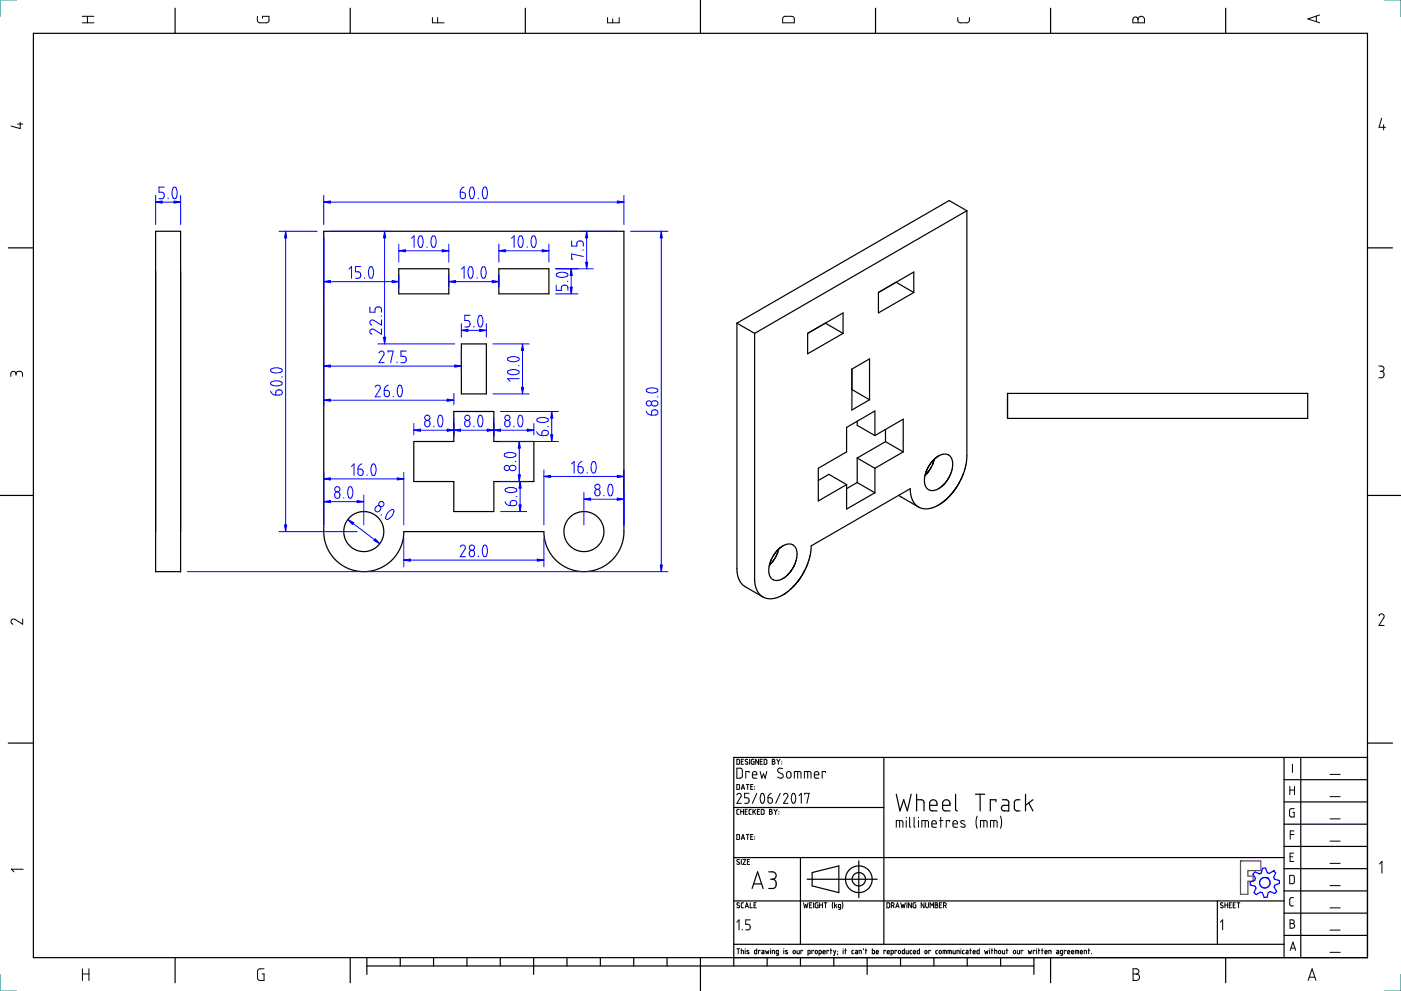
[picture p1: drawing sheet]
<svg xmlns="http://www.w3.org/2000/svg" width="420mm" height="297mm" viewBox="0 0 420 297" stroke-linecap="round" stroke-linejoin="round" font-family="sans-serif">
<g fill="none" stroke="#000" stroke-width=".36">
<path d="M210.1 0v10M10 10h400.1v277h-400.1zM52.5 2.5v7.5M105 2.5v7.5M157.5 2.5v7.5M262.6 2.5v7.5M315.1 2.5v7.5M367.6 2.5v7.5M2.5 74.3h7.5M410.1 74.3h7.5M0 148.5h10M410.1 148.5h10"/>
<path d="M2.5 222.7h7.5M265.1 227v56M385.1 233.7h25M385.1 227v60M390.1 227v60M410.1 222.7h7.5M410.1 227h-190.1v62.5M220 257h165.1M220 242h45.1M240.1 257v26M257.6 258v11M385.1 253.7h25"/>
<path d="M385.1 247h25M385.1 240.4h25M220 270h165.1M242.1 263.5h21M243.6 261.5l8-2v8l-8-2zM365.1 270v13M385.1 273.7h25M385.1 267h25M385.1 260.4h25M52.5 287v7.6M105 287v7.6M110 289.5h200.1"/>
<path d="M110 287v5.1M120 287v2.5M130 287v2.5M140 287v2.5M150 287v2.5M160 287v5.1M170 287v2.5M180 287v2.5M190.1 287v2.5M200 287v2.5M210.1 287v10.1M220 283h165.1"/>
<path d="M230.1 287v2.5M240.1 287v2.5M250.1 287v2.5M260.1 287v5.1M270.1 287v2.5M280.1 287v2.5M290.1 287v2.5M300.1 287v2.5M310.1 287v5.1M315.1 287v7.6M367.6 287v7.6M385.1 280.4h25"/>
</g>
<path d="M372 258.1h6.1v2.8h-3.9v1.7h1.6v1.5h-1.6v4h-2.2z" fill="none" stroke="#f00" stroke-width=".36"/>
<circle cx="372" cy="258.1" r=".18" fill="#f00"/>
<path d="M376.4 261.3l1.3 .6 .6-.2 .4-1.5h.8l.6 1.4 .5 .2 1.3-.8 .7 .6-.6 1.4 .2 .5 1.5 .4v.9l-1.4 .5-.2 .6 .8 1.3-.6 .6-1.4-.6-.5 .3-.4 1.4-.9 .1-.5-1.4-.6-.2-1.3 .7-.6-.6 .6-1.3-.3-.6-1.4-.3-.1-.9 1.4-.6 .2-.5-.7-1.3z" fill="none" stroke="#00f" stroke-width=".36"/>
<circle cx="381.9" cy="261" r=".18" fill="#00f"/>
<circle cx="379.3" cy="264.6" r="1.57" fill="none" stroke="#00f" stroke-width=".36"/>
<circle cx="380" cy="263.2" r=".18" fill="#00f"/>
<g fill="none" stroke="#000" stroke-width=".36">
<path d="M97.1 69.3h90v90.6l-.4 2.5-.8 2.1-1.3 2.2-1.7 1.8-2.8 1.7-3.4 1h-3.5l-3.3-1-2.6-1.8-2.2-2.5-1.5-3.3-.5-3.3h-42l-.2 2.3-.6 2-1.1 2.3-1.1 1.4-1.7 1.6-1.5 1-2.2 .9-2.1 .5h-2.8l-3-.7-2.5-1.3-2.3-2.1-1-1.3-1.1-2.2-.6-1.9-.2-2.1zM290 63.2l-.2 75.4-.8 3.1-1.2 2.8-1.7 2.7-1.9 2.1-2.3 1.9-2.4 1.1-2.2 .2-1.8-.5M290 63.2l-5.4-3.1-63.6 36.8M290 63.2l-63.7 36.7M119.6 80.6h15v7.5h-15zM149.6 80.6h15v7.5h-15zM221 96.9v74.5l.6 2.3 1.2 1.7 6 3.5M221 96.9l5.3 3M226.3 99.9v74.2l.3 1.7 .5 1.4 .6 .8 1.1 .9M242.2 99.9l10.6-6.1v6.1l-10.6 6.1zM247.5 96.9l5.3 3M263.4 87.7l10.6-6.2v6.2"/>
<path d="M263.4 87.7l5.3-3.1 5.3 3.1M263.4 87.7v6.1l10.6-6.1M138.4 103.1h7.5v15h-7.5zM255.5 110.6l5.3-3v12.2l-5.3 3.1zM255.5 116.8l5.3 3M302.2 117.9h90v7.5h-90zM124.1 132.3h12v-9h12v9h12v12h-12v9h-12v-9h-12zM257.1 137.3l5.3 3.1M257.1 126.3v1.2l5.3 3.1M257.1 137.3v7.3M262.4 130.6l8.5-5v9.8M262.4 130.6v-7.4l-8.5 4.9v7.3l-8.5 5v9.8l8.5-5"/>
<path d="M265.6 132.4l5.3 3M265.6 128.7v3.7M265.6 132.4l-8.5 4.9M270.9 135.4l-8.5 5M279.9 137.9l2.2-1.5 1.8-.3 .8 .4 .6 .7 .3 1 .1 1.4-.7 2.7-1.5 2.4-2.1 1.8-1.1 .5h-1l-.9-.3-.7-.7-.4-1.2-.1-1.3 .9-3zM280.2 137.6l-1 2.6-1.8 2.3M245.4 144l3.2-1.8 5.3 3M253.9 145.2v7.4l8.5-4.9M257.1 144.6l5.3 3.1M257.1 144.6l-3.2 1.9M262.4 140.4v7.3M269.5 148.5l6 3.5"/>
<path d="M275.5 152l-.9-.7-1-1.4-.4-1.5-.2-1.9-29.7 17.1-.3 3-1.1 3.2-1.7 3.1-2.3 2.9-2.4 2.1-2.2 1.1-2.7 .5-1.8-.6M46.7 171.4v-102.1h7.5v102.1M46.7 171.3h7.5M233.2 164.9l2.1-1.6 1.1-.3 .9 .1 1.3 1 .4 1v1.3l-.6 2.6-1.6 2.7-2 1.7-1.9 .6-1-.2-.9-.8-.3-1-.2-1.4 .8-2.9zM233.6 164.6l-1.1 2.6-1.8 2.2M268.8 238.1l1.1 5 1.1-3.4 1.1 3.4 1.1-5M274.9 239.7h1.6l.5 .4 .1 3M274.9 238.1v5M286.6 238.1v4.5l.5 .5M292.5 238.1h2.8M293.9 238.1v5M300.6 239.7h1.3l.6 .5v2.9h-1.4l-.6-.3-.2-.6 .4-.7 1.8-.1"/>
<path d="M305.9 239.7l-1.2 .1-.5 .7 .1 2.1 .5 .4 1.1 .1M307.6 238.1v5M309.8 239.7l-2.2 1.7M278.8 241.4h2.2v-.9l-.4-.6-.8-.2-.8 .4-.2 .6v1.6l.5 .7 1.7 .1M282.7 241.4h2.2v-.9l-.4-.5-.8-.3-.8 .4-.2 .6v1.6l.6 .7 1.6 .1M298.7 240.3v-.6h-1.7v3.4M308.5 240.7l1.3 2.4M225.6 266.3l1.6-5 1.7 5M226 264.9h2.4M230.5 261.3l1.5 .1 .7 .6 .1 .6-.3 .6-.9 .3M231.1 263.5h.5M231.6 263.5l1 .6 .1 1.5-.8 .7h-1.4"/>
<circle cx="109.1" cy="159.3" r="6"/>
<circle cx="175.1" cy="159.3" r="6"/>
<circle cx="257.6" cy="263.5" r="4"/>
<circle cx="257.6" cy="263.5" r="2"/>
</g>
<path d="M5 0h-5v5M415.1 0h5v5M0 292.1v5h5M420.1 292.1v5h-5" fill="none" stroke="#007f7f" stroke-width=".3"/>
<g fill="none" stroke="#000" stroke-width=".3">
<path d="M24.7 6.8h3.5M24.7 4.9h3.5M26.2 4.9v1.9M77.2 4.9v1.4l.5 .5h2.2l.7-.5 .1-1.4h-2v.6M129.7 5.3v1.5h3.5M131.2 5.3v1.5M182.2 5.3v1.5h3.5v-1.5M183.7 5.7v1.1M234.9 5.2l.5-.3h2.3l.5 .6v1.3h-3.5zM287.2 5.3l.1 1 .7 .5 2.3-.1 .4-.4v-1M339.9 5.4l.4-.3h.5l.5 .8 .4-.8 .9-.1 .6 .6v1.2h-3.5zM341.3 5.9v.9"/>
<path d="M394.8 4.8v1.7M395.8 4.5l-3.6 1.2 3.6 1.1M5.3 37.2h1.5M6.1 36.6v1.9l-2.8-.7M414.4 35.4l-.8 2.8h1.9M415 37.4v1.5M4.8 112.1l-.3-.7h-.8l-.4 .4-.1 1M4.8 112.1l.4-.7 1-.1 .5 .5 .1 1M4.8 112.1v.4M413.5 109.7h1l.5 .4-.1 .9-.6 .3M413.9 111.3h.4M414.3 111.3l.7 .4v1.1l-.5 .4h-1"/>
<path d="M6.8 185.5v1.6l-2.5-1.5h-.6l-.4 .9 .6 .6M413.6 184.6l.6-.6 .8 .3 .1 .7-1.5 2.5h1.5M221 227.6h.5l.3 .2v1l-.2 .3h-.6zM221 235.1h.6l.2 .3v.9l-.2 .3h-.6zM221 230.3h1.2l.4 .4v2l-.4 .5-1.2 .1zM221 238.3l.6-.5 .7 .4-.1 .6-1.2 2h1.3M222.3 228.3h.5M222.3 236.6l.5-1.5 .5 1.5M222.4 236.2h.8M223 227.6h-.7v1.5h.7M223.8 235.1h.8M224.2 227.7l-.5-.1-.2 .4 .8 .6v.3l-.4 .2-.4-.2"/>
<path d="M224.2 235.1v1.5M224.6 237.8h-1.3v1.3l.9 .1 .4 .5-.2 .9-1.1 .2M224.6 231.6v-.4h-1v2.1M224.8 227.6v1.5M225.1 235.8h.5M225.6 232.2h1.4l-.3-.8-.5-.2-.4 .3-.2 1.3 .4 .4 1 .1M225.8 235.1h-.7v1.5h.7M226.1 227.6l-.8 .2 .1 1.2 .7 .1v-.8h-.2M226.3 235.8v.1M226.3 236.5v.1M227 237.8l-1.4 3M227.5 227.6v1.5l-.9-1.5v1.5"/>
<path d="M228 228.3h.5M228 231.2l.5 2.1 .5-1.4 .5 1.4 .5-2.1M228.3 238l.6-.1 .4 .9-.1 1.3-.5 .7-.4-.1-.3-1.1zM228.6 227.6h-.6v1.5h.6M229.2 227.6l.8 .2v1l-.3 .3h-.5zM230.3 239.1h.8l.5 .4v.7l-.2 .5-.5 .1-.5-.3zM231.3 237.8l-.7 .5-.3 .8M231.6 227.6l.7 .2v.3l-.3 .2 .4 .2-.2 .5-.6 .1zM231.6 228.3h.4M232.9 227.6l.5 .7M233.4 228.3v.8M233.9 227.6l-.5 .7"/>
<path d="M234 237.8l-1.4 3M234.4 228.3h.1M234.4 228.9v.1M234.7 230.4l-1-.1-.4 .3-.1 .5 .2 .3 1.3 .7 .1 .8-.6 .4-1-.4M235 238.3l.6-.5 .7 .4-.1 .6-1.2 2h1.3M236 231.5l.6-.3 .6 .4v1.1l-.4 .5h-.5l-.4-.4zM237.7 237.9h.6l.3 .9-.1 1.3-.4 .7-.5-.2-.3-1zM238.2 233.3v-2.1l1.9 .2 .1 1.9M239.2 231.2v2.1M239.6 238.5l.7-.7v3M241.2 233.3v-2.1l1.9 .2 .1 1.9M241.3 238.1v-.3h1.4l-.7 3"/>
<path d="M242.2 231.2v2.1M244.2 232.2h1.4l-.3-.8-.5-.2-.4 .3-.2 1.3 .4 .4 1 .1M247.6 231.6v-.4h-1v2.1M386.8 235.7v2.5M386.8 236.8h1.4M387.6 229v2.5M388.2 235.7v2.5M398.9 232.1h3M398.9 238.8h3M221 250.1h.6l.2 .3v1l-.2 .2h-.6zM221.6 242.6l-.6 .2v1.1l.6 .2M221.7 257.7l-.5-.1-.2 .4 .7 .5 .1 .4-.3 .2-.5-.2"/>
<path d="M222.1 242.6v1.5M222.1 243.3h.9M222.3 257.6v1.5M222.3 251.6l.5-1.5 .5 1.5M222.4 251.2h.8M222.8 257.6h.8l-.8 1.5h.8M223 242.6v1.5M223.5 243.3h.5M223.8 250.1h.8M224.1 258.3h.5M224.1 242.6h-.6v1.5h.6M224.2 250.1v1.5"/>
<path d="M224.8 257.6h-.7v1.5h.7M225.1 250.8h.5M225.3 242.6h-.4l-.3 .3 .1 1 .6 .2M225.8 250.1h-.7v1.5h.7M225.8 242.6v1.5M226.1 243.2l.5 .9M226.3 250.8v.1M226.3 251.5h.1M226.6 242.6l-.8 .9M227.1 243.3h.5M227.8 242.6h-.7v1.5h.7M228.3 242.6l.8 .2 .1 1-.3 .3h-.6z"/>
<path d="M230.8 242.6l.7 .2-.3 .5 .3 .1 .1 .3-.3 .4h-.5zM230.8 243.3h.4M232.1 242.6l.5 .7M232.6 243.3v.8M233.1 242.6l-.5 .7M233.6 243.3h.1M233.6 243.9v.1M268.8 248v-2l1.9 .1 .1 1.9M269.8 246v2M271.8 245v.1M271.8 246v2M272.8 245v2.7l.3 .3"/>
<path d="M274.1 245v2.7l.3 .3M275.5 245v.1M275.5 246v2M276.5 248v-2l1.8 .1 .1 1.9M277.5 246v2M279.5 247h1.3l-.2-.9-.6-.1-.4 .2-.1 1.4 .3 .3 1 .1M281.8 246h1M282.1 245v3M284.8 246.3v-.3h-1v2M285.8 247h1.3l-.2-.9-.5-.1-.5 .3-.1 1.2 .4 .4 .9 .1M289.3 246.1l-.8-.1-.4 .4 1.2 .8 .1 .6-.3 .2-1-.2M293.1 244.6l-.4 1.5 .4 2.2"/>
<path d="M294 248v-2l1.9 .1 .1 1.9M295 246v2M297.1 248v-2l1.8 .1 .1 1.9M298 246v2M300 244.6l.4 1.5-.4 2.2M386.9 256.8h.8M386.9 250.1h1.2M388 255.7h-1.1v2.5h1.1M388.1 249h-1.2v2.5M388.1 242.4h-.9l-.4 .4-.1 1.6 .3 .4 1.1 .1v-1.4h-.4M398.9 245.4h3M398.9 252.1h3"/>
<path d="M398.9 258.8h3M413.7 259l.7-.8v3.5M6.9 260.5h-3.5l.8 .8M221 276.4l.6-.7v3M221.7 270.7l-.5-.1-.2 .4 .7 .5 .1 .4-.4 .2-.4-.2M222.6 278.6v.1M223 270.6l-.7 .2 .1 1.2 .6 .1M223.5 272.1l.5-1.5 .5 1.5M223.6 271.7h.7M225 275.7h-1.4v1.4h.9l.5 .6-.3 .9-1.1 .1M225 270.6v1.5h.6M226.1 271.3h.5"/>
<path d="M226.8 270.6h-.7v1.5h.7M241 270.6l.3 1.5 .3-1 .4 1 .3-1.5M242.8 271.3h.5M243.5 270.6h-.7v1.5h.7M244 270.6v1.5M245.3 270.6h-.6l-.2 .3 .2 1.2h.6v-.8h-.2M245.8 271.3h.9M245.8 270.6v1.5M246.7 270.6v1.5M247.1 270.6h.9M247.6 270.6v1.5M249.8 270.4l-.2 .8 .2 1.1"/>
<path d="M250.3 270.6v1.5M250.6 271.4l.3 .7M250.9 271.1l-.6 .5M252.1 272.1l-.6-.1v-.9h.6v1.3l-.6 .2M252.6 270.4l.2 .7-.2 1.2M266 270.6l.8 .2v1l-.2 .3h-.6zM267.3 271.4l.7-.1v-.6l-.7-.1v1.5M267.8 271.4l.4 .7M268.6 272.1l.6-1.5 .4 1.5M268.8 271.7h.7M270.2 270.6l.3 1.5 .3-1 .3 1 .4-1.5M272 270.6v1.5"/>
<path d="M273.3 270.6v1.5l-.8-1.5v1.5M274.7 270.6h-.7l-.2 .2 .1 1.2 .8 .1v-.8h-.3M277.1 270.6v1.5l-.8-1.5v1.5M277.6 270.6v1.2l.4 .3 .4-.3v-1.2M278.9 272.1v-1.5l.5 .8 .6-.8v1.5M280.4 270.6l.8 .2-.3 .5 .4 .3-.2 .5h-.7zM280.4 271.3h.5M281.8 271.3h.5M282.4 270.6h-.6v1.5h.6M283 271.4l.6-.1 .1-.5-.7-.2v1.5M283.4 271.4l.4 .7M366 276.4l.7-.7v3"/>
<path d="M366.8 270.7l-.6-.1-.2 .4 .8 .5v.4l-.4 .2-.4-.2M367.3 270.6v1.5M367.3 271.3h.9M368.2 270.6v1.5M368.7 271.3h.5M369.3 270.6h-.6v1.5h.6M369.8 271.3h.5M370.5 270.6h-.7v1.5h.7M371 270.6h.8M371.4 270.6v1.5M386.8 262.4h1l.4 .4v1.6l-.4 .5h-1zM386.9 275.7h.9l.3 .4-.1 .5-.4 .2 .7 .5-.1 .6-.4 .3h-.9z"/>
<path d="M386.9 276.8h.7M387.9 269l-.8 .1-.3 .5 .1 1.7 1 .2M398.9 272.1h3M398.9 265.5h3M398.9 278.8h3M24.7 291.9h2M24.7 290.4v3.5M26.7 290.4v3.5M79.2 290.4h-1.5l-.4 .5-.1 2.3 .5 .6 1.5 .1v-2h-.6M221 284.4h.8M221.4 284.4v1.5M222.3 284.9l.6 .1 .1 .9"/>
<path d="M222.3 284.4v1.5M223.5 284.4v.1M223.5 284.9v1M224.6 284.9h-.5l-.1 .2 .6 .5v.2h-.6M226.9 284.4v1.5l-.5-.1-.1-.8 .6-.1M227.9 285v-.1h-.5v1M228.5 284.9l.6 .2v.8l-.6-.1 .1-.4h.5M229.6 284.9l.2 1 .3-.7 .3 .7 .2-1M231.1 284.4v.1M231.1 284.9v1M231.6 285.9v-1l.6 .1 .1 .9M233.4 285.9l-.6-.2 .1-.8h.5v1.4l-.5 .1"/>
<path d="M235.1 284.4v.1M235.1 284.9v1M236.1 284.9h-.2a.24 .24 0 0 0-.3 0 .24 .24 0 0 0 .1 .4l.5 .2a.34 .34 0 0 1-.2 .4 .34 .34 0 0 1-.4-.1M237.9 285l.3-.1 .3 .1-.1 .8-.5-.1zM239 284.9v.8l.2 .2h.5v-1M240.7 285v-.1h-.5v1M242.3 285.9l.6-.1v-.9h-.6v1.5M244 285v-.1h-.5v1M244.5 285l.3-.1 .3 .1-.1 .8-.5-.1zM245.6 285.9l.7-.1-.1-.9h-.6v1.5M246.8 285.4h.7l-.1-.4h-.5l-.1 .6 .2 .3h.5M248.5 285v-.1h-.5v1"/>
<path d="M249 284.9h.5M249.2 284.4v1.5M250 284.9l.3 1M250.7 284.9l-.6 1.5h-.1M251.2 285.9l-.1 .3M251.2 285.2v.1M252.9 284.4v.1M252.9 284.9v1M253.4 284.9h.5M253.5 284.4v1.5M256 284.9l-.5 .2v.6l.5 .2M256.6 284.9l.6 .2v.8l-.6-.1v-.4h.6"/>
<path d="M257.6 285.9v-1l.7 .1v.9M259 284.4l-.1 .3M259.5 284.9h.5M259.7 284.4v1.5M261.6 284.4v1.5l.5-.1 .1-.8-.6-.1M262.8 285.4h.6v-.4h-.6v.7l.6 .2M265.6 285v-.1h-.5v1M266.1 285.4h.6l-.1-.5-.5 .1v.7l.6 .2M267.2 285.9l.6-.1v-.9h-.6v1.5M268.9 285v-.1h-.5v1M269.5 285l.2-.1 .4 .2-.2 .8-.5-.3zM271.2 284.4v1.5l-.5-.1-.1-.9h.6"/>
<path d="M271.7 284.9v.8l.3 .2h.4v-1M273.4 284.9l-.5 .2v.6l.5 .2M273.9 285.4h.7l-.2-.5-.4 .1-.1 .7 .7 .2M275.7 284.4v1.5l-.6-.1v-.9h.6M277.4 285l.3-.1 .3 .2-.2 .8-.4-.3zM279 285v-.1h-.5v1M281.2 284.9l-.6 .2 .1 .6 .5 .2M281.7 285l.3-.1 .3 .1-.1 .8-.5-.1zM282.8 285.9v-1h.9l.1 1M283.3 284.9v1M284.3 285.9v-1h.9l.1 1M284.8 284.9v1"/>
<path d="M285.8 284.9v.8l.3 .2h.4v-1M287 285.9v-1l.6 .1 .1 .9M288.2 284.4v.1M288.2 284.9v1M289.2 284.9l-.6 .2 .1 .7 .5 .1M289.7 284.9l.6 .2v.8l-.5-.1-.1-.3 .6-.1M290.8 284.9h.5M291 284.4v1.5M291.8 285.4h.7l-.1-.5h-.5l-.1 .8 .7 .2M293.7 284.4v1.5h-.6v-1h.6M295.3 284.9l.2 1 .3-.7 .2 .7 .3-1M296.8 284.4v.1"/>
<path d="M296.8 284.9v1M297.3 284.9h.5M297.5 284.4v1.5M298.3 284.9l.6 .1 .1 .9M298.3 284.4v1.5M299.5 285l.3-.1 .3 .1-.1 .8-.5-.1zM300.6 284.9v.8l.3 .2h.4v-1M301.8 284.9h.5M301.9 284.4v1.5M304 284.9h.3l.3 .2-.2 .8-.5-.3zM305.1 284.9v.8l.2 .2h.5v-1M306.7 285v-.1h-.5v1"/>
<path d="M308.4 284.9l.2 1 .3-.7 .2 .7 .3-1M310.4 285v-.1h-.5v1M310.9 284.4v.1M310.9 284.9v1M311.4 284.9h.5M311.5 284.4v1.5M312.4 284.9h.5M312.5 284.4v1.5M313.4 285.4h.6l-.1-.5h-.4l-.1 .8 .6 .2M314.5 285.9v-1h.6l.1 1M316.9 284.9l.6 .2v.8l-.6-.1v-.4h.6M318.7 285.9l-.7-.2 .1-.8h.6v1.3l-.6 .2"/>
<path d="M319.7 285v-.1h-.5v1M320.2 285.4h.6l-.1-.4-.4-.1-.1 .8 .6 .2M321.3 285.4h.7l-.1-.5h-.5l-.1 .8 .7 .2M322.5 285.9v-1l1 .1v.9M323 284.9v1M324 285.4h.7l-.2-.5h-.4l-.1 .8 .7 .2M325.2 285.9v-1l.6 .1v.9M326.3 284.9h.5M326.5 284.4v1.5M327.3 285.8v.1M339.8 290.4h1.3l.4 .5-.1 .7-.6 .3 .6 .2 .3 .6-.1 .7-.5 .4-1.3 .1zM339.8 291.9h1"/>
<path d="M386.9 284.9l.9-2.5 .8 2.5M387.2 284.2h1.1M392.3 293.9l1.2-3.5 1.2 3.5M392.6 292.9h1.7M398.9 285.5h3"/>
</g>
<g fill="none" stroke="#00f" stroke-width=".3">
<path d="M46.7 58.6v8.7M49.3 56.1h-1.6v1.5l1 .1 .6 .6-.1 .7-.3 .4-1.2 .2M50.4 59.4v.2M52 56.3l.3-.2 .4 .1 .4 1.1-.1 1.4-.5 .9-.5-.2-.4-1.2v-1.1zM54.2 58.6v8.7M97.1 58.6v8.7M138 57.6h1l.4 .4 .2 .9-.3 .5-.6 .2-.5-.3zM139.2 56.1l-.8 .5-.4 1M141.2 56.2h.7l.4 1-.1 1.6-.6 .8-.4-.2-.4-1v-1.2zM143.5 59.4v.2M145.1 56.2h.7l.4 1.1-.1 1.4-.6 .9-.5-.3-.3-1.1v-1.2zM187.1 58.6v8.7"/>
<path d="M46.7 60.6h7.5M83.7 69.3h11.4M85.7 69.3v90M97.1 60.6h90M97.1 71.3v50.6M99.1 69.3h18.2M108.2 79.9h-1.6v1.6h1.1l.5 .7-.1 .7-.3 .4-1.2 .1M115.3 69.3v33.8M119.6 75.2h15M119.6 73.2v5.4M123.4 71.4l.8-.7v3.5M125.8 70.8l.2-.1 .5 .1 .4 1.2-.2 1.5-.5 .7-.5-.2-.3-1.2v-.9z"/>
<path d="M128.1 74v.2M129.7 70.8h.7l.4 1.3-.1 1.3-.6 .8-.5-.2-.3-1.1v-1.2zM134.6 73.2v5.4M149.6 75.2h15M149.6 73.2v5.4M153.4 71.4l.8-.7v3.5M155.8 70.8h.7l.4 1.1-.1 1.5-.6 .8-.5-.2-.3-1.3v-.9zM158.1 74v.2M159.6 70.8l.3-.1 .5 .1 .4 1.2-.1 1.4-.6 .8-.5-.2-.3-1.1v-1.2zM164.6 73.2v5.4M171.4 72.2v1.6h1.6v-1.1l.6-.5 .8 .1 .4 .2 .1 1.3M173.9 69.3h11.2"/>
<path d="M174.7 75h.2M174.9 76.9l-3.5-.8v1.6h.4M175.9 69.3v11.3M189.1 69.3h11.2M198.3 69.3v102M97.1 84.4h22.5M104.6 80.7l.8-.8v3.5M109.3 83.2v.2M110.9 92v1.6h1.6v-1.1l.6-.5h.7l.5 .3 .1 1.3M110.9 80l.7 .1 .4 1.2-.1 1.5-.6 .6-.4-.2-.4-1.1 .1-1.1zM114.2 94.7h.2M114.4 98.6v1.6l-2.4-1.5h-.6l-.4 .4-.1 .4 .6 .7"/>
<path d="M114.4 95.9v1.6l-2.5-1.6-.6 .1-.4 .8 .6 .7M119.6 82.6v3.8M134.6 82.4v3.7M134.6 84.4h15M138.4 97v4.1M138.4 99h7.5M138.4 80.7l.8-.8v3.5M140.7 80.1l.3-.2 .4 .1 .5 1.3-.2 1.5-.5 .6-.5-.2-.3-.9v-1.1zM140.9 94.5h-1.5v1.6h1l.5 .7-.2 1-1.3 .2M142.1 97.8v.2M143.1 83.2v.2M143.7 94.7l.4-.2 .4 .2 .3 1.2-.1 1.5-.3 .4-.3 .2-.5-.4-.3-1.1z"/>
<path d="M144.7 80l.7 .1 .4 1.2-.2 1.5-.5 .6-.5-.2-.3-1.2v-.9zM145.9 97v4.1M149.6 82.4v3.7M166.6 88.1h6.7M166.6 80.6h11.3M166.8 85.5v1.5h1.6v-1.1l.6-.4 1.1 .2 .2 1.3M166.9 82.1l.7-.4 1.2-.1 1.3 .4 .2 .4-.6 .6-1.5 .1-1.2-.3zM170.1 84.3h.2M171.3 80.6v7.5M81.2 117.2l.4 .8 1.1 .4M81.3 114.6l1-.4h1l1.2 .3 .1 .5-.8 .6-1.4 .1-1.1-.4-.1-.3zM81.3 110.7l.9-.4h1.3l1 .3 .1 .5-.8 .6-1.5 .1-1-.4z"/>
<path d="M82.9 117.1l.5-.2h.7l.4 .3 .1 .7-.6 .5h-1.3zM84.5 113h.1M97.1 109.7h41.3M97.1 120h39M112.5 116l.7-.6 .8 .5v.6l-1.5 2.4h1.6M113.3 103.1h23.1M113.6 105.8l.7-.6 .8 .5v.7l-1.5 2.3h1.6M115.2 117h1l.5 .3 .1 1-.3 .5-.7 .1-.4-.3zM116.4 105.6v-.4h1.5l-.8 3.5M116.4 115.4l-.8 .6-.4 1M118 118.7v.2M119.1 108.5v.2"/>
<path d="M119.5 115.6h.7l.4 1v1.5l-.6 .8-.5-.2-.4-1.1 .1-1zM121.8 105.2h-1.6v1.6h1.1l.5 .7-.3 1-1.3 .2M136.1 117.9v3.4M138.4 105.1v6.6M147.8 118.1h10.9M147.8 103.1h10.9M152.3 107.3l1.1-.4h1.1l1 .4 .2 .5-.7 .5-1.5 .1-1.1-.3-.2-.3zM152.4 111.2l.9-.4h1.2l1 .4 .2 .5-.8 .5-1.3 .1-1.2-.4zM155.5 109.6h.2M155.7 113.5h-3.5l.8 .8M156.7 103.1v15M194 116.6l.9-.3h1.1l1.1 .3 .2 .5-.7 .5-1.5 .2-1.2-.5z"/>
<path d="M197.1 119h.2M105.4 139.8l.8-.8v3.5M108.5 139l-.8 .6-.3 1M111.7 139.2l.4-.2 .3 .2 .4 1.2-.1 1.3-.6 .8-.5-.2-.3-1v-1.2zM124.1 128.9h36M124.1 126.9v3.4M127.6 126.2l.7-.2 .5 .4 .1 .9-.4 .6h-.6l-.4-.3-.1-.9zM130.1 127.7v.3M131.7 124.6l.7-.1 .4 1.2-.1 1.6-.6 .7-.4-.2-.4-1.2v-1zM136.1 125.3v5.6M139.6 126.2l.7-.2 .5 .4 .1 .9-.4 .6h-.6l-.4-.3-.1-.9zM142.1 127.7v.3"/>
<path d="M143.7 124.6l.7-.1 .4 1.2-.1 1.5-.3 .6-.3 .2-.4-.3-.4-1.1v-1zM148.1 125.3v5.6M150.1 132.3h17.4M150.1 123.3h17.4M151.4 136l1-.3 1.1-.1 1.1 .4 .1 .5-.8 .6h-1.4l-1.1-.4zM151.6 126.2l.7-.2 .5 .4 .2 .8-.5 .7h-.6l-.4-.3-.1-.9zM153 139.7l.4-.2h.8l.5 .5v.6l-.5 .4h-.9l-.5-.6zM154.1 127.7v.3M154.5 138.3h.2M155.7 124.6l.7-.1 .4 1.2-.1 1.5-.3 .6-.3 .2-.4-.3-.4-1.1v-.8zM155.7 132.3v12M160.1 126.9v3.4"/>
<path d="M161 129.4l.5 .8 1 .4M161.1 125.5l1-.3 1.1-.1 1.1 .4 .2 .5-.7 .5-1.5 .1-1.2-.4zM162.7 129.3l.6-.3 .8 .1 .4 .5-.2 .6-.5 .4h-1.3zM164.3 127.8h.2M165.5 123.3v9M171.4 139.1l.8-.8v3.5M173.4 139.9h.9l.5 .3 .1 1-.2 .4-.6 .2-.6-.3zM174.5 138.3l-.8 .6-.3 1M177.7 138.5l.2-.2 .5 .2 .4 1.2-.2 1.4-.5 .7-.5-.2-.3-1.1v-1.1zM193.8 123.3l.6 .8 1 .3M195.5 123.2l.6-.3h.7l.5 .4v.6l-.5 .5h-1.4zM195.6 120.4l.4-.3 .8 .1 .5 .4v.6l-.6 .5-1-.1-.3-.6z"/>
<path d="M83.7 159.3h23.4M97.1 141.5v15.8M97.1 150.4h12M97.1 143.6h24M100.5 147.7l.7-.3 .5 .3 .2 .9-.3 .6-.6 .2-.5-.4zM103.1 149.2v.2M104.3 155.7l9.6 7.2M104.7 146l.4-.1 .4 .2 .3 1-.1 1.4-.3 .7-.3 .2-.5-.2-.3-1.1v-1.2zM107.4 140.6h.9l.5 .3 .1 1-.3 .5-.6 .1-.5-.2zM109.1 148.4v8.9M110.1 142.3v.2M112.9 151.8l.7-.2 .6 .5-.1 .6-.7 .7-.6-.1-.3-.4v-.5z"/>
<path d="M114.4 154.3l-.1 .1M116.4 153.5l1.1-.8 .6 .4-.6 1.6-.6 .6-.8 .4-.4-.3v-.4zM121.1 141.5v15.8M150.1 153.3h7.9M150.1 144.3h8M151.5 150.4l.7 .9 .8 .3M151.6 146.6l.9-.4 1-.1 1.3 .4 .2 .4-.2 .4-.5 .2-1.4 .2-1.2-.4zM153.2 150.3l.5-.3h.7l.5 .5v.6l-.6 .5h-1.3zM154.8 148.8h.2M156 144.3v9M163.1 142.8h24M163.1 140.8v16.5"/>
<path d="M175.1 149.6h12M175.1 147.6v9.7M176.1 141.6v.2M178.6 146.9l.7-.2 .6 .4v.9l-.4 .5-.5 .1-.5-.4-.1-.9zM181.1 148.4v.2M182.7 145.2l.7 .1 .4 1.3-.1 1.4-.6 .6-.4-.2-.4-1.2v-.9zM187.1 140.8v16.5M56.2 171.3h144.1M121.1 161.3v8.6M121.1 167.9h42M138 164l.7-.6 .8 .4 .1 .6-1.6 2.5h1.6M140.9 165.2l.7-.3 .6 .4 .1 .9-.4 .6-.5 .1-.5-.3-.2-.9z"/>
<path d="M143.5 166.7v.2M145 163.6l.7-.2 .5 1.2-.2 1.6-.5 .7-.5-.2-.3-1.2v-.9zM163.1 161.3v8.6"/>
<circle cx="128.2" cy="125.2" r=".78"/>
<circle cx="140.2" cy="125.2" r=".78"/>
<circle cx="152.2" cy="125.2" r=".78"/>
<circle cx="194.6" cy="120.9" r=".78"/>
<circle cx="101.1" cy="146.6" r=".78"/>
<circle cx="114.4" cy="151.1" r=".78"/>
<circle cx="152" cy="140.3" r=".78"/>
<circle cx="179.2" cy="145.9" r=".78"/>
<circle cx="141.5" cy="164.2" r=".77"/>
</g>
<g fill="#00f" stroke="#00f" stroke-width=".3">
<path d="M46.7 60.6l2-.4v.7z"/>
<path d="M52.2 60.2l2 .4-2 .3z"/>
<path d="M97.1 60.6l2-.4v.7z"/>
<path d="M185.1 60.2l2 .4-2 .3z"/>
<path d="M198.3 69.3l.3 2h-.6z"/>
<path d="M198 169.3h.6l-.3 2z"/>
<path d="M119.6 75.2l2-.4v.7z"/>
<path d="M132.6 74.8l2 .4-2 .3z"/>
<path d="M149.6 75.2l2-.4v.7z"/>
<path d="M162.6 74.8l2 .4-2 .3z"/>
<path d="M134.6 84.4l2-.3v.7z"/>
<path d="M147.6 84.1l2 .3-2 .4z"/>
<path d="M97.1 84.4l2-.3v.7z"/>
<path d="M117.6 84.1l2 .3-2 .4z"/>
<path d="M97.1 109.7l2-.3v.6z"/>
<path d="M136.4 109.4l2 .3-2 .3z"/>
<path d="M138.4 99l2-.3v.7z"/>
<path d="M143.8 98.7l2.1 .3-2.1 .4z"/>
<path d="M136.1 128.9l2-.3v.7z"/>
<path d="M146.1 128.6l2 .3-2 .4z"/>
<path d="M148.1 128.9l2-.3v.7z"/>
<path d="M158.1 128.6l2 .3-2 .4z"/>
<path d="M124.1 128.9l2-.3v.7z"/>
<path d="M134.1 128.6l2 .3-2 .4z"/>
<path d="M134.1 119.6l2 .4-2 .3z"/>
<path d="M97.1 120l2-.4v.7z"/>
<path d="M97.1 150.4l2-.4v.7z"/>
<path d="M107.1 150l2 .4-2 .3z"/>
<path d="M97.1 143.6l2-.4v.7z"/>
<path d="M119.1 143.2l2 .4-2 .3z"/>
<path d="M185.1 149.3l2 .3-2 .4z"/>
<path d="M175.1 149.6l2-.3v.7z"/>
<path d="M185.1 142.5l2 .3-2 .4z"/>
<path d="M163.1 142.8l2-.3v.7z"/>
<path d="M161.1 167.6l2 .3-2 .3z"/>
<path d="M121.1 167.9l2-.3v.6z"/>
<path d="M85.3 157.3h.7l-.3 2z"/>
<path d="M85.7 69.3l.3 2h-.7z"/>
<path d="M155.6 151.3h.7l-.3 2z"/>
<path d="M156 144.3l.3 2h-.7z"/>
<path d="M155.4 142.3h.7l-.4 2z"/>
<path d="M155.7 132.3l.4 2h-.7z"/>
<path d="M165.1 130.3h.7l-.3 2z"/>
<path d="M165.5 123.3l.3 2h-.7z"/>
<path d="M156.4 116.1h.6l-.3 2z"/>
<path d="M156.7 103.1l.3 2h-.6z"/>
<path d="M171 86.1h.6l-.3 2z"/>
<path d="M171.3 80.6l.3 2h-.6z"/>
<path d="M175.6 78.6h.7l-.4 2z"/>
<path d="M175.9 69.3l.4 2h-.7z"/>
<path d="M115 101.1h.7l-.4 2z"/>
<path d="M115.3 69.3l.4 2h-.7z"/>
<path d="M104.3 155.7l1.8 1-.4 .5z"/>
<path d="M112.5 161.5l1.4 1.4-1.8-.9z"/>
</g>
</svg>
